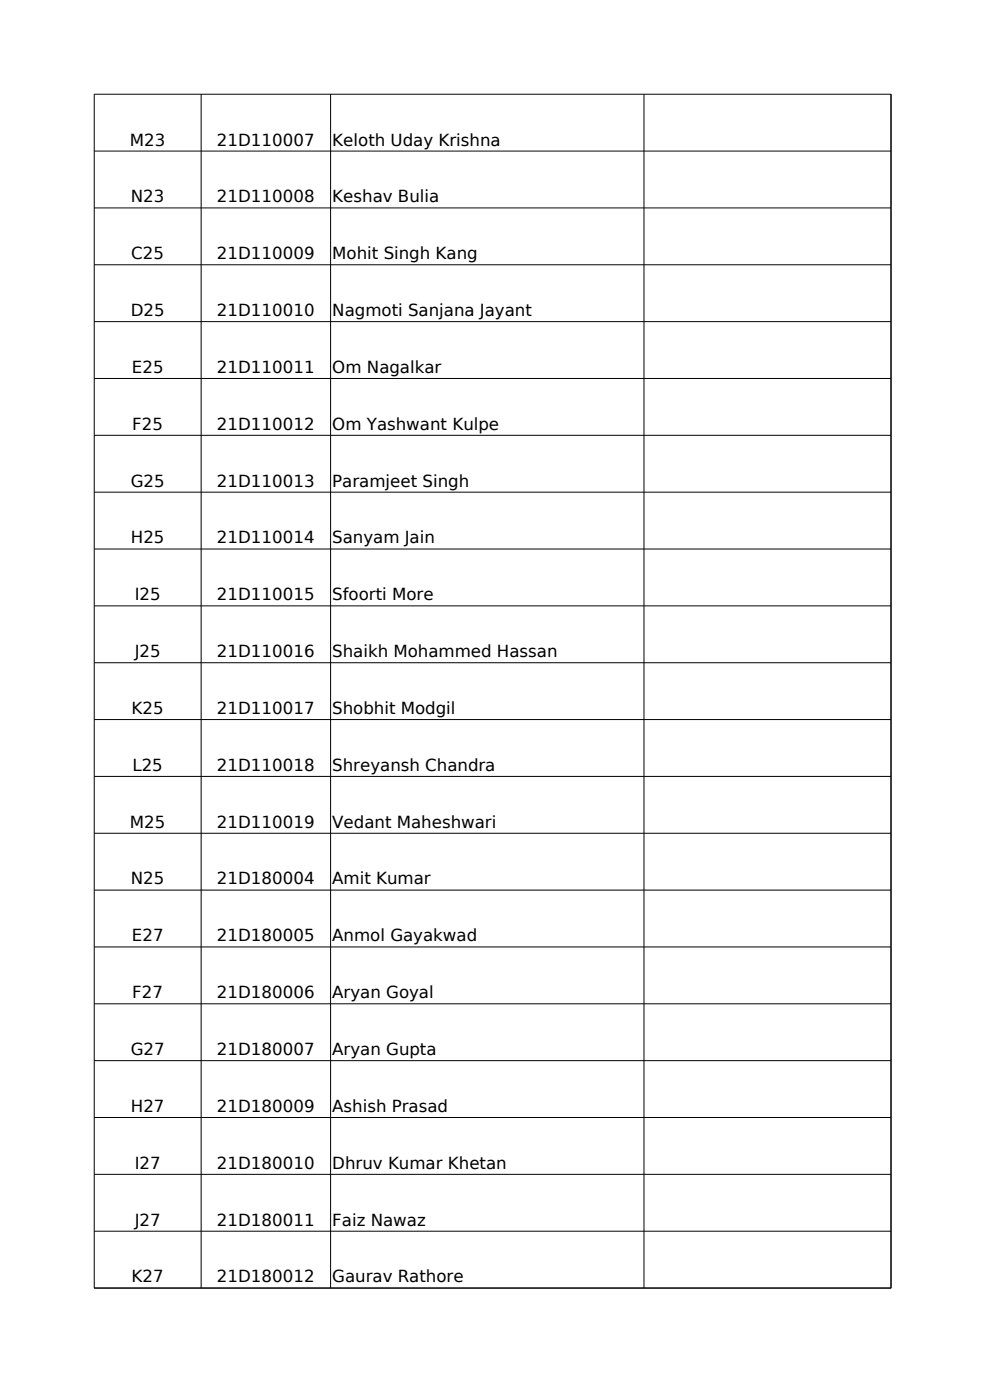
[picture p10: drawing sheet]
<svg xmlns="http://www.w3.org/2000/svg" width="210mm" height="297mm" viewBox="0 0 210 297" stroke-linecap="round" stroke-linejoin="round" font-family="sans-serif">
<defs><g id="words">
<g font-size="3.5">
<text x="27.5" y="30.9">M23</text>
<text x="46" y="30.9">21D110007</text>
<text x="70.5" y="30.9">Keloth Uday Krishna</text>
<text x="27.8" y="42.9">N23</text>
<text x="46" y="42.9">21D110008</text>
<text x="70.5" y="42.9">Keshav Bulia</text>
<text x="27.8" y="55">C25</text>
<text x="46" y="55">21D110009</text>
<text x="70.5" y="55">Mohit Singh Kang</text>
<text x="27.7" y="67">D25</text>
<text x="46" y="67">21D110010</text>
<text x="70.5" y="67">Nagmoti Sanjana Jayant</text>
<text x="28" y="79.1">E25</text>
<text x="46" y="79.1">21D110011</text>
<text x="70.5" y="79.1">Om Nagalkar</text>
<text x="28.1" y="91.2">F25</text>
<text x="46" y="91.2">21D110012</text>
<text x="70.5" y="91.2">Om Yashwant Kulpe</text>
<text x="27.7" y="103.2">G25</text>
<text x="46" y="103.2">21D110013</text>
<text x="70.5" y="103.2">Paramjeet Singh</text>
<text x="27.8" y="115.3">H25</text>
<text x="46" y="115.3">21D110014</text>
<text x="70.5" y="115.3">Sanyam Jain</text>
<text x="28.6" y="127.4">I25</text>
<text x="46" y="127.4">21D110015</text>
<text x="70.5" y="127.4">Sfoorti More</text>
<text x="28.6" y="139.4">J25</text>
<text x="46" y="139.4">21D110016</text>
<text x="70.5" y="139.4">Shaikh Mohammed Hassan</text>
<text x="27.9" y="151.5">K25</text>
<text x="46" y="151.5">21D110017</text>
<text x="70.5" y="151.5">Shobhit Modgil</text>
<text x="28.1" y="163.5">L25</text>
<text x="46" y="163.5">21D110018</text>
<text x="70.5" y="163.5">Shreyansh Chandra</text>
<text x="27.5" y="175.6">M25</text>
<text x="46" y="175.6">21D110019</text>
<text x="70.5" y="175.6">Vedant Maheshwari</text>
<text x="27.8" y="187.6">N25</text>
<text x="46" y="187.6">21D180004</text>
<text x="70.5" y="187.6">Amit Kumar</text>
<text x="28" y="199.7">E27</text>
<text x="46" y="199.7">21D180005</text>
<text x="70.5" y="199.7">Anmol Gayakwad</text>
<text x="28.1" y="211.8">F27</text>
<text x="46" y="211.8">21D180006</text>
<text x="70.5" y="211.8">Aryan Goyal</text>
<text x="27.7" y="223.8">G27</text>
<text x="46" y="223.8">21D180007</text>
<text x="70.5" y="223.8">Aryan Gupta</text>
<text x="27.8" y="235.9">H27</text>
<text x="46" y="235.9">21D180009</text>
<text x="70.5" y="235.9">Ashish Prasad</text>
<text x="28.6" y="247.9">I27</text>
<text x="46" y="247.9">21D180010</text>
<text x="70.5" y="247.9">Dhruv Kumar Khetan</text>
<text x="28.6" y="260">J27</text>
<text x="46" y="260">21D180011</text>
<text x="70.5" y="260">Faiz Nawaz</text>
<text x="27.9" y="272.1">K27</text>
<text x="46" y="272.1">21D180012</text>
<text x="70.5" y="272.1">Gaurav Rathore</text>
</g>
</g></defs>
<g fill="none" stroke="#000" stroke-width=".21">
<path d="M42.7 20v253.3M70.1 20v253.3M136.6 20v253.3M20 32.1h169M20 44.1h169M20 56.2h169M20 68.2h169M20 80.3h169M20 92.4h169M20 104.4h169M20 116.5h169M20 128.5h169"/>
<path d="M20 140.6h169M20 152.7h169M20 164.7h169M20 176.8h169M20 188.8h169M20 200.9h169M20 213h169M20 225h169M20 237.1h169M20 249.1h169M20 261.2h169M20 273.3h169"/>
<path d="M20 273.3v-253.3h169v253.3"/>
</g>
<use href="#words"/>
</svg>
